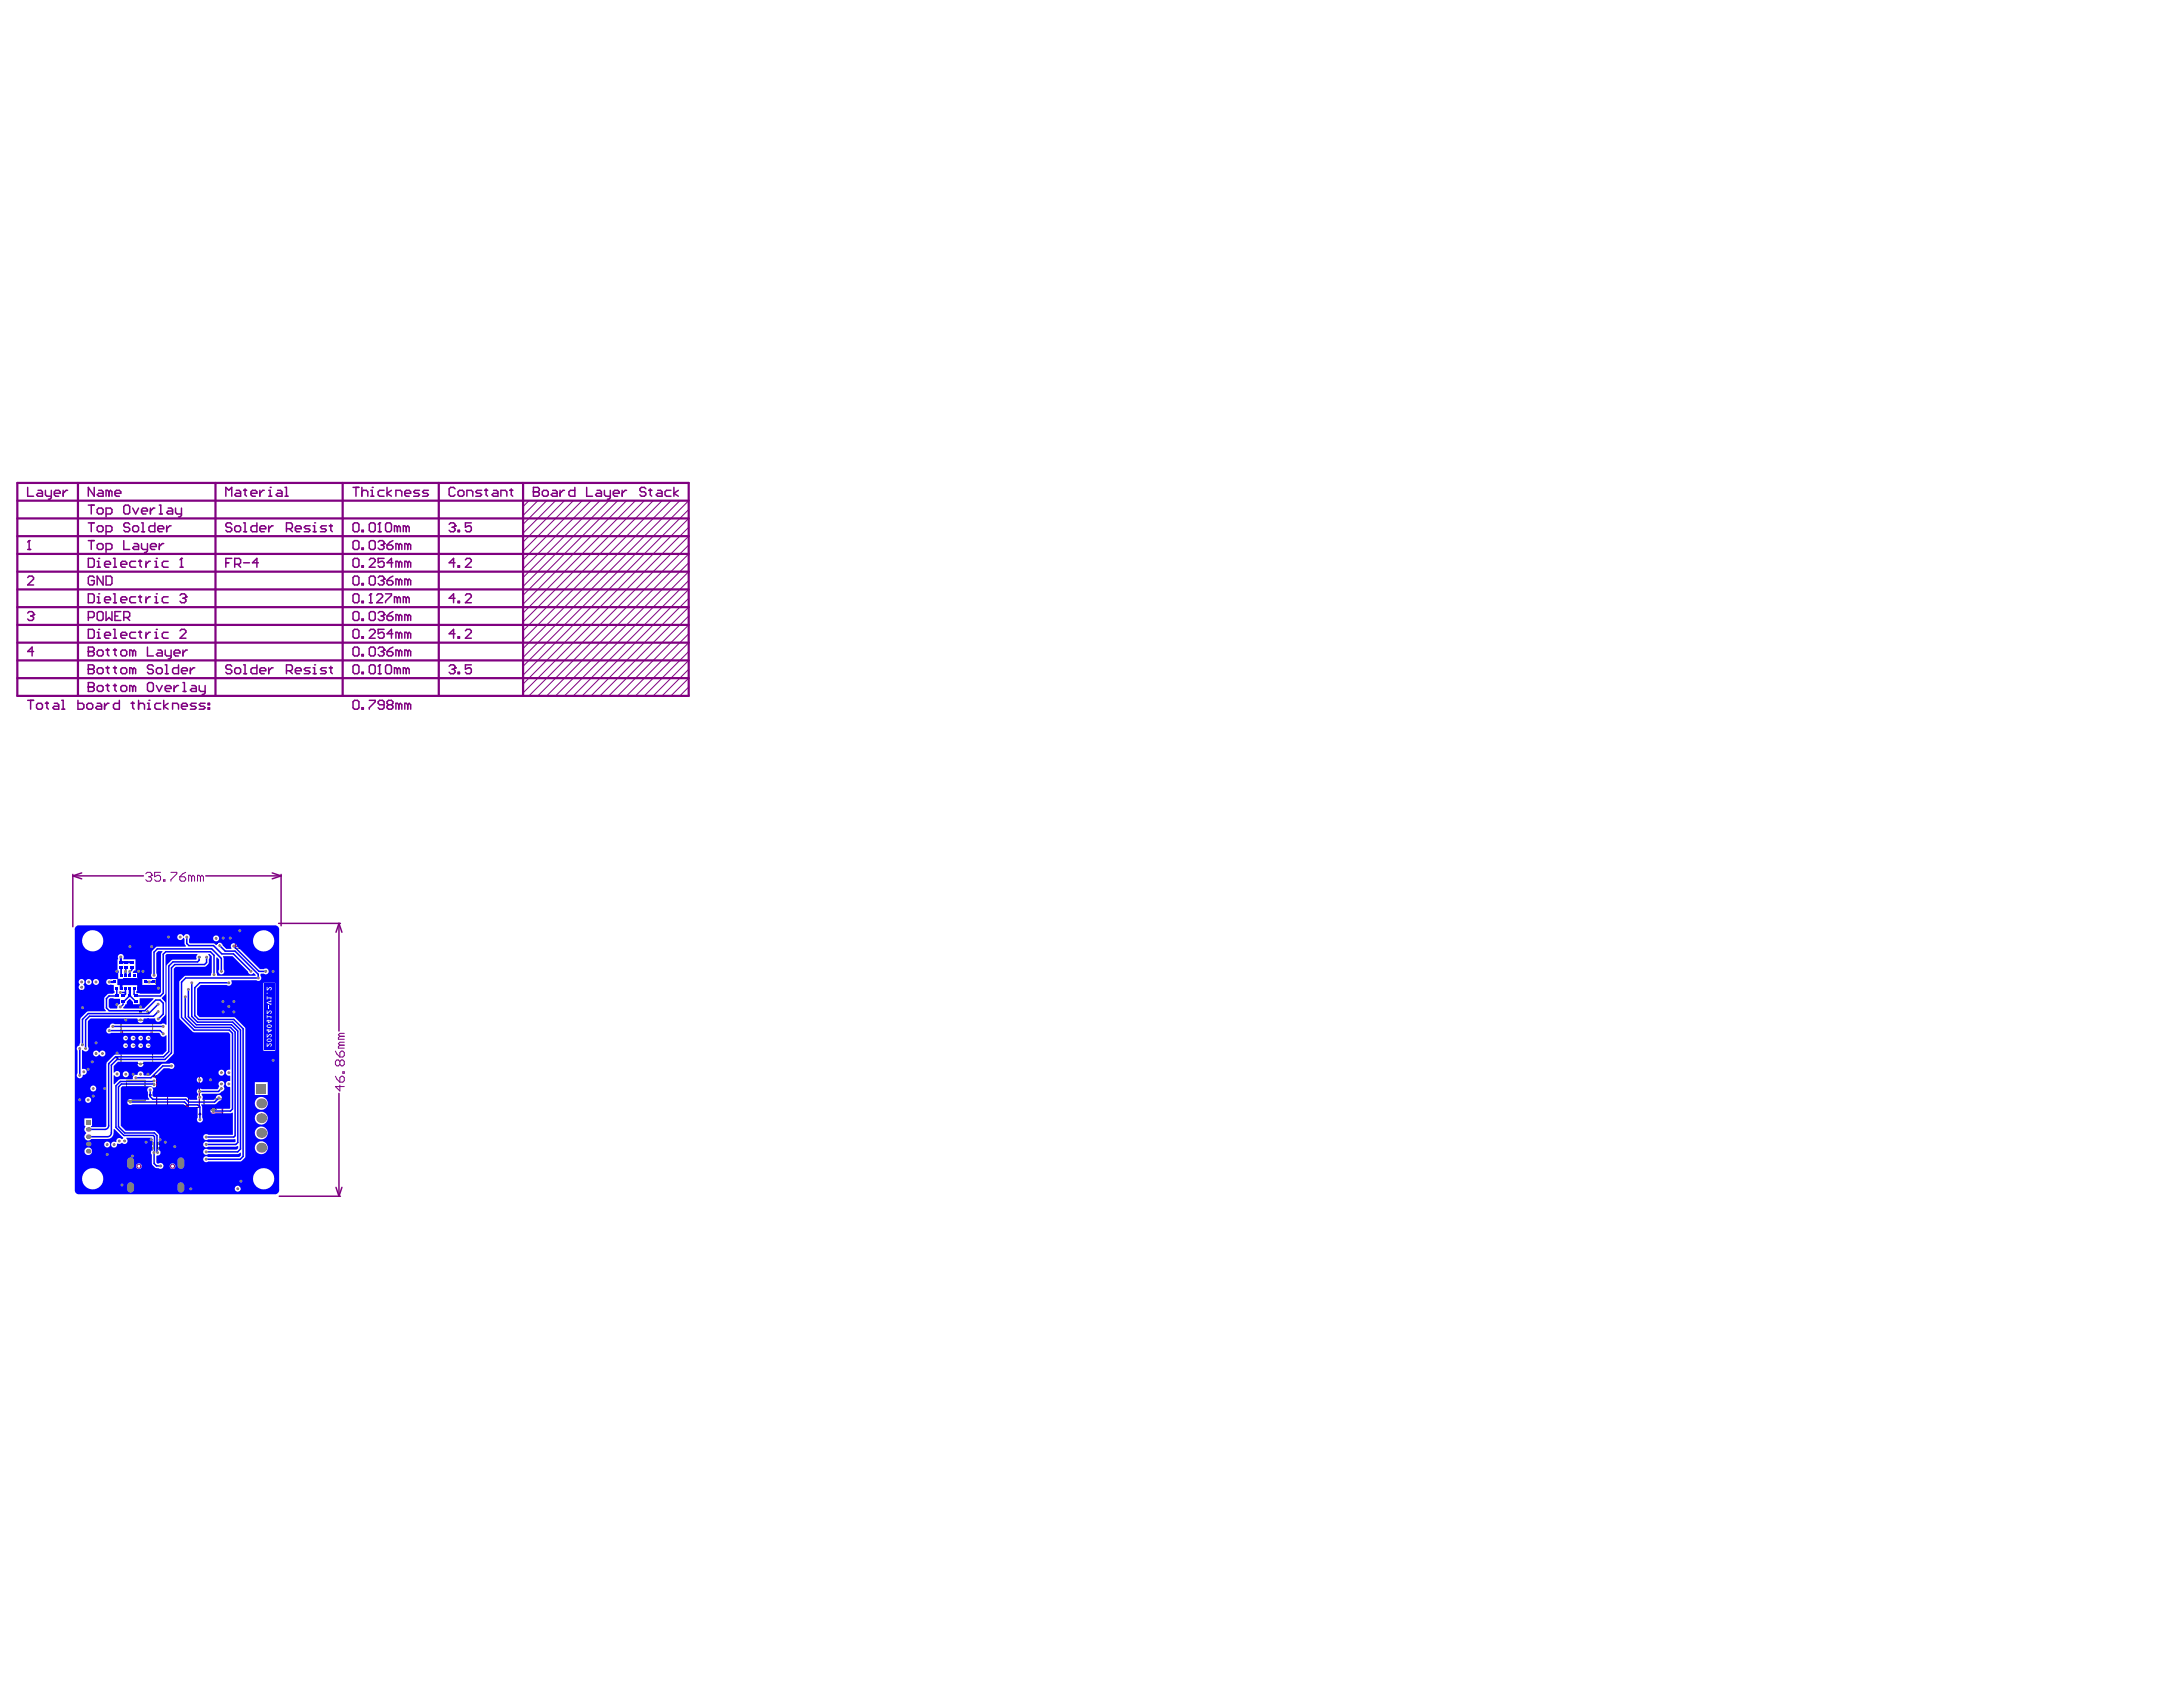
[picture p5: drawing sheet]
<svg xmlns="http://www.w3.org/2000/svg" width="279mm" height="216mm" viewBox="0 0 279 216" stroke-linecap="round" stroke-linejoin="round" font-family="sans-serif">
<path d="M20.1 137.6h5.4v4.1h-5.4z" fill="none" stroke="#000" stroke-width=".13"/>
<g fill="#008000">
<path d="M20.2 146.8h.3v.2h-.3z"/>
<path d="M20.2 146.3h.3v.2h-.3z"/>
<path d="M19.3 146.8h.4v.2h-.4z"/>
<path d="M19.3 146.3h.4v.2h-.4z"/>
<path d="M21.8 147.1h.2v.4h-.2z"/>
<path d="M22.3 147.1h.1v.4h-.1z"/>
<circle cx="20.1" cy="146.3" r=".05"/>
<circle cx="19.3" cy="146.3" r=".05"/>
<circle cx="22.5" cy="147.1" r=".05"/>
</g>
<g fill="none" stroke="#008000" stroke-width=".13">
<path d="M18.7 119.5h.7M19.1 119.1v.7M30.1 119.3h1.2v2.1h-1.2zM30.7 120v.7M10 126.7h1.2v2.1h-1.2zM10.2 127.8h.7M10.6 127.4v.8M12.1 134.1h.3M12.1 135.6h.3M12.3 133.9v.3M12.3 135.4v.3M12.5 139.3h.3"/>
<path d="M12.7 139.2v.3M13 135.6h.3M13.1 135.4v.3M14.8 136.8h.3M14.8 135.4h.3M15 136.7v.3M15 135.3v.3M15.5 130.6h4v5.5h-4zM15.9 136.8h.3M16.1 136.7v.3M16.2 138.3h2.4v2.6h-2.4zM16.9 136.8h.3"/>
<path d="M17 139.6h.8M17 136.7v.3M17.4 139.2v.8M17.8 129.5h.3M17.8 136.8h.3M18 129.4v.3M18 136.7v.3M18.8 129.5h.3M18.8 136.8h.3M18.9 129.4v.3M18.9 136.7v.3M19.2 140v.3"/>
<path d="M19.8 125.7h.3M19.9 120.8h.3M19.9 125.5v.3M20 120.7v.2M26.2 138.2h.2M26.3 138v.3M27.5 120.7h.3M27.7 120.6v.3M28.4 120.7h.3M28.6 120.5v.3M29.3 120.7h.3M29.5 120.5v.3"/>
<path d="M30.3 120.3h.8M11.1 141.5h.3M11.3 141.3v.3M13.6 147.1h.3M13.7 147v.3M14.5 147.1h.3M14.6 146.9v.3M14.6 151h.8M15 150.6v.8M16.4 146.8h.8M16.8 146.4v.8M19.1 140.1h.3"/>
<path d="M19.3 146.3h.4v.7h-.4zM20.1 146.3h.5v.7h-.5zM21.7 147h.8v.5h-.8zM25.4 142.6h.3M25.6 142.4v.3M26.1 140.6h2.4v2.7h-2.4zM26.9 142h.8M27.3 141.6v.7M30.7 151.8h.3M30.8 151.7v.3"/>
<circle cx="19.1" cy="119.5" r=".26"/>
<circle cx="12.3" cy="134.1" r=".09"/>
<circle cx="12.3" cy="135.6" r=".09"/>
<circle cx="12.7" cy="139.3" r=".09"/>
<circle cx="13.1" cy="135.6" r=".09"/>
<circle cx="15" cy="136.8" r=".09"/>
<circle cx="15" cy="135.4" r=".09"/>
<circle cx="16.1" cy="136.8" r=".09"/>
<circle cx="17" cy="136.8" r=".09"/>
<circle cx="17.4" cy="139.6" r=".26"/>
<circle cx="18" cy="129.5" r=".09"/>
<circle cx="18" cy="136.8" r=".09"/>
<circle cx="18.9" cy="129.5" r=".09"/>
<circle cx="18.9" cy="136.8" r=".09"/>
<circle cx="19.9" cy="125.7" r=".09"/>
<circle cx="20" cy="120.8" r=".09"/>
<circle cx="26.3" cy="138.2" r=".09"/>
<circle cx="27.7" cy="120.7" r=".09"/>
<circle cx="28.6" cy="120.7" r=".09"/>
<circle cx="29.5" cy="120.7" r=".09"/>
<circle cx="11.3" cy="141.5" r=".09"/>
<circle cx="13.7" cy="147.1" r=".09"/>
<circle cx="14.6" cy="147.1" r=".09"/>
<circle cx="15" cy="151" r=".26"/>
<circle cx="16.8" cy="146.8" r=".26"/>
<circle cx="19.2" cy="140.1" r=".09"/>
<circle cx="25.6" cy="142.6" r=".09"/>
<circle cx="27.3" cy="142" r=".26"/>
<circle cx="30.8" cy="151.8" r=".09"/>
</g>
<path d="M30.2 119.5h1v1.7h-1zM10 127h1.1v1.6h-1.1zM15.7 131.9h3.6v2.9h-3.6zM16.3 139.1h2.2v1h-2.2zM26.2 141.5h2.2v.9h-2.2z" fill="none" stroke="#800080" stroke-width=".13"/>
<circle cx="18.9" cy="130.5" r=".07" fill="none" stroke="#800080" stroke-width=".15"/>
<g fill="#008080">
<path d="M20.3 147h.1v.3h-.1z"/>
<path d="M20.2 147.1h.3v.1h-.3z"/>
<path d="M20.3 146h.1v.3h-.1z"/>
<path d="M19.5 147v.3z"/>
<path d="M19.3 147.1h.3v.1h-.3z"/>
<path d="M19.5 146v.3z"/>
<path d="M21.5 147.2h.3v.1h-.3z"/>
<path d="M21.6 147.1h.1v.3h-.1z"/>
<path d="M22.4 147.2h.3v.1h-.3z"/>
</g>
<path d="M21.4 137.8h2.7v3.7h-2.7z" fill="none" stroke="#000" stroke-width=".13"/>
<circle cx="19.8" cy="137.7" r=".07" fill="none" stroke="#000" stroke-width=".15"/>
<g fill="none" stroke="#800080" stroke-width=".13">
<path d="M67.7 64.1l-.8 .7M68.8 64.1l-1.9 1.9M70 64.1l-3.1 3M71.1 64.1l-4.2 4.1M72.2 64.1l-5.3 5.3M73.4 64.1l-6.5 6.4M74.5 64.1l-7.6 7.5M75.7 64.1l-8.8 8.7M76.8 64.1l-9.9 9.8M77.9 64.1l-11 10.9M79.1 64.1l-12.2 12.1M80.2 64.1l-13.3 13.2"/>
<path d="M81.3 64.1l-14.4 14.4M82.5 64.1l-15.6 15.5M83.6 64.1l-16.7 16.6M84.7 64.1l-17.8 17.8M85.9 64.1l-19 18.9M87 64.1l-20.1 20M88.1 65.2l-21.2 21.2M88.1 72l-17 17.1M88.1 68.6l-20.4 20.5M88.1 70.9l-18.1 18.2M88.1 77.7l-11.3 11.4M88.1 67.5l-21.2 21.2"/>
<path d="M88.1 66.3l-21.2 21.2M88.1 73.2l-15.9 15.9M88.1 78.8l-10.2 10.3M88.1 69.8l-19.3 19.3M88.1 80l-9 9.1M88.1 74.3l-14.7 14.8M88.1 64.1l-21.2 21.2M88.1 75.4l-13.6 13.7M88.1 76.6l-12.4 12.5M88.1 84.5l-4.5 4.6M88.1 86.8l-2.2 2.3M88.1 83.4l-5.6 5.7"/>
<path d="M88.1 81.1l-7.9 8M88.1 87.9l-1.1 1.2M88.1 82.2l-6.8 6.9M88.1 85.7l-3.4 3.4M18.7 111.8l.1-.2h.4l.2 .2v.2M19 112.2h.2M19.2 112.2l.2 .2v.2l-.2 .2h-.4l-.1-.2M19.4 112h.1M19.4 112l-.2 .2M20.5 111.6h-.7v.6l.4-.2h.2l.1 .2v.4l-.1 .2h-.4l-.2-.2M20.9 112.6h.2v.2h-.2zM21.9 111.6h.7v.2l-.7 .8v.2"/>
<path d="M23 112.2h.6l.2 .2v.2l-.2 .2h-.4l-.2-.2zM23.8 111.6l-.4 .2-.4 .4M24.5 112.2l-.2-.2h-.2v.8M24.5 112.2v.6M24.5 112.2l.2-.2 .2 .2v.6M25.7 112.2l-.2-.2h-.2v.8M25.7 112.2v.6M25.7 112.2l.1-.2 .2 .2v.6M42.9 137.7l.2 .4 .4 .4M42.9 134.5l.2 .4 .4 .4M43.5 135.8l-.2-.1h-.2l-.2 .1v.4l.2 .2h.2l.2-.2M43.5 137.9l.2-.2h.2l.2 .2v.4l-.2 .2h-.4z"/>
<path d="M43.5 135.8l.2-.1h.2l.2 .1v.4l-.2 .2h-.2l-.2-.2M43.5 138.9v.7l-.6-.5h1.2M43.5 134.7l.2-.2h.2l.2 .2v.4l-.2 .2h-.4zM43.5 135.8v.4M43.5 133.8l-.2 .1v.2h.8M43.5 132.6l-.2 .2v.2h.8M43.5 133.8h.6M43.5 132.6h.6M43.9 137.2h.2v.2h-.2zM44.1 133.4h-.6l-.2 .2 .2 .2M44.1 132.2h-.6l-.2 .2 .2 .2"/>
<circle cx="17.8" cy="149.3" r=".26"/>
<circle cx="22.1" cy="149.3" r=".26"/>
</g>
<g fill="none" stroke="#800080" stroke-width=".28">
<path d="M2.2 68.6h85.9M2.2 77.7h85.9M2.2 73.2h85.9M2.2 75.4h85.9M2.2 70.9h85.9M2.2 61.8h85.9v27.3h-85.9zM2.2 80h85.9M2.2 66.3h85.9M2.2 64.1h85.9M10 61.8v27.3M27.6 61.8v27.3M43.9 61.8v27.3"/>
<path d="M56.2 61.8v27.3M66.9 61.8v27.3M2.2 84.5h85.9M2.2 82.2h85.9M2.2 86.8h85.9"/>
</g>
<g fill="none" stroke="#800080" stroke-width=".19">
<path d="M3.5 62.4v1.1h.8M3.5 70.3h.4M3.5 73.9l.2-.2h.4l.2 .2v.2l-.8 .8h.8M3.5 78.5l.2-.2h.4l.2 .2v.2M3.7 69.2h.1M3.7 69.2v1.1M3.7 69.2l-.2 .2M3.9 78.8h.2M4.1 78.8l.2 .2v.2l-.2 .2h-.4l-.2-.2M4.3 78.7h.1M4.3 78.7l-.2 .1M4.9 62.8h.3l.2 .1v.6h-.5l-.2-.2 .2-.2h.5"/>
<path d="M5.8 62.8v.5l.2 .2h.6M6.6 62.8v.9l-.2 .2h-.2M6.9 63.1h.8v-.2l-.2-.1h-.4l-.2 .1v.4l.2 .2h.4M8.1 62.8v.7M8.7 62.8h-.2l-.4 .3M11.3 71.5h.6l.2 .1v.8l-.2 .2h-.6zM11.3 76h.6l.2 .2v.7l-.2 .2h-.6zM11.3 79h.6l.2-.2v-.3l-.2-.2h-.6v1.1M11.3 66.9h.8M11.3 69.2h.8M11.3 64.6h.8M11.7 64.6v1.2"/>
<path d="M11.7 66.9v1.2M11.7 69.2v1.1M12.1 62.4v1.1l-.8-1.1v1.1M12.1 73.9l-.2-.2h-.4l-.2 .2v.8l.2 .2h.4l.2-.2v-.4h-.4M12.4 71.8h.2v.8M12.4 76.4h.2v.7M12.4 67.5l.2-.2h.4l.2 .2v.4l-.2 .2h-.4l-.2-.2zM12.4 65.2l.2-.2h.4l.2 .2v.4l-.2 .2h-.4l-.2-.2zM12.4 69.8l.2-.2h.4l.2 .2v.3l-.2 .2h-.4l-.2-.2zM12.4 78.5l.2-.2h.4l.2 .2v.7l-.2 .2h-.4l-.2-.2zM12.4 72.6h.4M12.4 77.1h.4"/>
<path d="M12.6 76h.1M12.6 71.5h.1M12.6 62.8h.4l.2 .1v.6h-.6l-.2-.2 .2-.2h.6M13.2 73.7v1.2l-.8-1.2v1.2M13.4 72.2h.7v-.2l-.1-.2h-.4l-.2 .2v.4l.2 .2h.4M13.4 76.8h.7v-.2l-.1-.2h-.4l-.2 .2v.3l.2 .2h.4M13.6 68.1h.5l.2-.2v-.4l-.2-.2h-.5v1.1M13.6 65.8h.5l.2-.2v-.4l-.2-.2h-.5v1.2M13.6 70.3h.5l.2-.2v-.3l-.2-.2h-.5v1.1M13.6 73.7h.5l.2 .2v.8l-.2 .2h-.5zM13.6 78.3v1.1l.4-.4 .3 .4v-1.1M14 62.9l-.2-.1h-.2v.7"/>
<path d="M14 62.9l.1-.1 .2 .1v.6M14 62.9v.6M14.5 71.5h.2v1.1M14.5 76h.2v1.1M14.5 72.6h.4M14.5 77.1h.4M14.7 63.1h.8v-.2l-.2-.1h-.4l-.2 .1v.4l.2 .2h.4M14.7 78.8h.4M15.5 78.3h-.8v1.1h.8M15.5 72.2h.7v-.2l-.2-.2h-.3l-.2 .2v.4l.2 .2h.3M15.5 76.8h.7v-.2l-.2-.2h-.3l-.2 .2v.3l.2 .2h.3M15.8 64.8l.2-.2h.4l.2 .2v.8l-.2 .2h-.4l-.2-.2z"/>
<path d="M15.8 79h.6l.2-.2v-.3l-.2-.2h-.6v1.1M15.8 69.2v1.1h.8M16.2 79l.4 .4M16.6 67.1l-.2-.2h-.4l-.2 .2v.2l.2 .2h.4l.2 .2v.2l-.2 .2h-.4l-.2-.2M17 67.5l.2-.2h.3l.2 .2v.4l-.2 .2h-.3l-.2-.2zM17 65l.4 .8 .3-.8M17.2 69.6h.3l.2 .2v.5h-.5l-.2-.2 .2-.2h.5M17.4 71.8h-.6l-.2 .2v.4l.2 .2h.6M17.4 76.4h-.6l-.2 .2v.3l.2 .2h.6M17.7 71.8h.4M17.7 76.4h.4M17.9 71.6v.8l.2 .2"/>
<path d="M17.9 76.2v.7l.2 .2M18.1 66.9h.2v1.2M18.1 68.1h.4M18.1 69.6v.5l.2 .2h.6M18.1 65.4h.8v-.2l-.2-.2h-.4l-.2 .2v.4l.2 .2h.4M18.7 71.8v.8M18.7 76.4v.7M18.9 69.6v.9l-.2 .2h-.2M19.3 69.9h.7v-.1l-.2-.2h-.4l-.1 .2v.3l.1 .2h.4M19.3 71.8h-.2l-.4 .4M19.3 65v.8M19.3 76.4h-.2l-.4 .4"/>
<path d="M19.8 66.9v1.2h-.5l-.2-.2v-.4l.2-.2h.5M19.8 71.8h.2v.8M19.8 76.4h.2v.7M19.8 72.6h.4M19.8 77.1h.4M19.8 65h-.2l-.3 .4M20 76h.1M20 71.5h.1M20.2 67.7h.8v-.2l-.2-.2h-.4l-.2 .2v.4l.2 .2h.4M20.4 69.6v.7M20.4 64.6h.2v1.2M20.4 65.8h.4"/>
<path d="M21 69.6h-.2l-.4 .3M21.3 67.3v.8M21.5 76.4h-.5l-.2 .2v.3l.2 .2h.5M21.5 65h.4l.2 .2v.6h-.6l-.2-.2 .2-.2h.6M21.5 71.8h-.5l-.2 .2v.4l.2 .2h.5M21.9 67.3h-.2l-.4 .4M22.5 65v.6l.2 .2h.5M23 76.2l.2-.2h.4l.2 .2v.2M23 72.6h.4M23.2 71.5h.1M23.2 65v1l-.2 .2h-.2M23.2 71.5v1.1"/>
<path d="M23.2 71.5l-.2 .1M23.4 76.6h.2M23.6 76.6l.2 .2v.1l-.2 .2h-.4l-.2-.2M23.8 76.4h.1M23.8 76.4l-.2 .2M28.9 72h.4M28.9 63.5v-1.1l.4 .4 .4-.4v1.1M29.7 67.1l-.2-.2h-.4l-.2 .2v.2l.2 .2h.4l.2 .2v.2l-.2 .2h-.4l-.2-.2M29.7 71.5h-.8v1.1M30 72.2h.6l.2-.2v-.4l-.2-.1h-.6v1.1M30 67.5l.2-.2h.4l.2 .2v.4l-.2 .2h-.4l-.2-.2zM30.2 62.8h.4l.2 .1v.6h-.6l-.2-.2 .2-.2h.6"/>
<path d="M30.4 72.2l.4 .4M31.2 62.8h.4M31.2 66.9h.2v1.2M31.2 68.1h.4M31.2 72h.7M31.4 62.6v.7l.2 .2M32.1 63.1h.8v-.2l-.2-.1h-.4l-.2 .1v.4l.2 .2h.4M32.9 66.9v1.2h-.6l-.2-.2v-.4l.2-.2h.6M33.1 72h-.8l.6-.5v1.1M33.3 67.7h.7v-.2l-.2-.2h-.4l-.1 .2v.4l.1 .2h.4M33.3 62.8v.7M33.8 62.8h-.2l-.3 .3"/>
<path d="M34.4 62.8h.2v.7M34.4 63.5h.4M34.4 67.3v.8M34.6 62.4h.1M35 67.3h-.2l-.4 .4M35.5 62.8h.4l.2 .1v.6h-.6l-.2-.2 .2-.2h.6M36.5 62.4h.2v1.1M36.5 63.5h.4M36.7 67.7h.5l.2-.2v-.4l-.2-.2h-.5v1.2M37 67.7l.4 .4M37.8 67.7h.8v-.2l-.2-.2h-.4l-.2 .2v.4l.2 .2h.4M39.7 67.3h-.6l-.2 .2 .2 .2h.4l.2 .2-.2 .2h-.6"/>
<path d="M40.1 68.1h.3M40.1 67.3h.2v.8M40.3 66.9h.1M41.8 67.3h-.6l-.2 .2 .2 .2h.4l.2 .2-.2 .2h-.6M42.2 67.3h.3M42.3 67.1v.8l.2 .2M45.2 62.4h.7M45.2 67.1l.2-.2h.3l.2 .2v.8l-.2 .2h-.3l-.2-.2zM45.2 71.6l.2-.1h.3l.2 .1v.8l-.2 .2h-.3l-.2-.2zM45.2 69.4l.2-.2h.3l.2 .2v.7l-.2 .2h-.3l-.2-.2zM45.2 73.9l.2-.2h.3l.2 .2v.8l-.2 .2h-.3l-.2-.2zM45.2 76.2l.2-.2h.3l.2 .2v.7l-.2 .2h-.3l-.2-.2z"/>
<path d="M45.2 78.5l.2-.2h.3l.2 .2v.7l-.2 .2h-.3l-.2-.2zM45.6 62.4v1.1M46.3 62.4v1.1M46.3 67.9h.2v.2h-.2zM46.3 70.1h.2v.2h-.2zM46.3 72.4h.2v.2h-.2zM46.3 74.7h.2v.2h-.2zM46.3 76.9h.2v.2h-.2zM46.3 79.2h.2v.2h-.2zM46.3 62.9l.2-.1h.4l.2 .1v.6M47.3 71.6l.2-.1h.3l.2 .1v.2l-.7 .8h.7M47.3 77.1h.3"/>
<path d="M47.5 76h.1M47.5 62.8h.1v.7M47.5 63.5h.3M47.5 66.9h.3l.2 .2v.8l-.2 .2h-.3l-.2-.2v-.8zM47.5 69.2h.3l.2 .2v.7l-.2 .2h-.3l-.2-.2v-.7zM47.5 73.7h.3l.2 .2v.8l-.2 .2h-.3l-.2-.2v-.8zM47.5 78.3h.3l.2 .2v.7l-.2 .2h-.3l-.2-.2v-.7zM47.5 76l-.2 .2M47.5 76v1.1M47.6 62.4h.1M48.2 76.2l.2-.2h.4l.2 .2v.2l-.8 .7h.8M48.4 68.1h.4"/>
<path d="M48.4 69.4l.2-.2h.4l.2 .2v.2M48.4 73.9l.2-.2h.4l.2 .2v.2M48.4 78.5l.2-.2h.4l.2 .2v.2M48.6 66.9h.1M48.6 66.9v1.2M48.6 66.9l-.2 .2M48.8 69.8h.2M48.8 78.8h.2M48.8 74.3h.2M49 69.8l.2 .1v.2l-.2 .2h-.4l-.2-.2M49 74.3l.2 .2v.2l-.2 .2h-.4l-.2-.2M49 78.8l.2 .2v.2l-.2 .2h-.4l-.2-.2"/>
<path d="M49.2 69.6h.1M49.2 74.1h.1M49.2 78.7h.1M49.2 62.8h-.6l-.2 .1v.4l.2 .2h.6M49.2 71.5h-.8v.5l.4-.2h.2l.2 .2v.4l-.2 .2h-.4l-.2-.2M49.2 78.7l-.2 .1M49.2 69.6l-.2 .2M49.2 74.1l-.2 .2M49.3 67.1l.2-.2h.4l.2 .2v.8l-.2 .2h-.4l-.2-.2zM49.3 76h.8v.2l-.8 .7v.2M49.5 62.4v1.1M49.5 69.8h.6l.2 .1v.2l-.2 .2h-.4l-.2-.2z"/>
<path d="M49.5 74.3h.6l.2 .2v.2l-.2 .2h-.4l-.2-.2zM49.5 78.8h.6l.2 .2v.2l-.2 .2h-.4l-.2-.2zM50.1 62.8l-.6 .3 .6 .4M50.3 72h-.8l.6-.5v1.1M50.3 69.2l-.4 .2-.4 .4M50.3 73.7l-.4 .2-.4 .4M50.3 78.3l-.4 .2-.4 .3M50.7 63.5v-.7h.5l.2 .1v.6M50.9 67.5l-.2-.2h-.2v.8M50.9 76.6l-.2-.2h-.2v.7M50.9 67.5l.1-.2 .2 .2v.6M50.9 76.6l.1-.2 .2 .2v.5"/>
<path d="M50.9 67.5v.6M50.9 76.6v.5M51 69.8l-.1-.2h-.2v.7M51 72l-.1-.2h-.2v.8M51 74.3l-.1-.2h-.2v.8M51 78.8l-.1-.1h-.2v.7M51 69.8l.2-.2 .2 .2v.5M51 72l.2-.2 .2 .2v.6M51 74.3l.2-.2 .2 .2v.6M51 78.8l.2-.1 .2 .1v.6M51 69.8v.5M51 72v.6"/>
<path d="M51 74.3v.6M51 78.8v.6M51.8 63.1h.8v-.2l-.2-.1h-.4l-.2 .1v.4l.2 .2h.4M52 67.5l-.2-.2h-.2v.8M52 76.6l-.2-.2h-.2v.7M52 67.5v.6M52 76.6v.5M52 67.5l.2-.2 .2 .2v.6M52 76.6l.2-.2 .2 .2v.5M52.2 69.8l-.2-.2h-.2v.7M52.2 72l-.2-.2h-.2v.8M52.2 74.3l-.2-.2h-.2v.8"/>
<path d="M52.2 78.8l-.2-.1h-.2v.7M52.2 69.8l.2-.2 .2 .2v.5M52.2 72l.2-.2 .2 .2v.6M52.2 74.3l.2-.2 .2 .2v.6M52.2 78.8l.2-.1 .2 .1v.6M52.2 69.8v.5M52.2 72v.6M52.2 74.3v.6M52.2 78.8v.6M53.7 62.8h-.6l-.2 .1 .2 .2h.4l.2 .2-.2 .2h-.6M54.8 62.8h-.5l-.2 .1 .2 .2h.3l.2 .2-.2 .2h-.5M57.5 67.1l.2-.2h.4l.1 .2v.2"/>
<path d="M57.9 67.5h.2M58.1 67.5l.1 .2v.2l-.1 .2h-.4l-.2-.2M58.2 67.3h.1M58.2 62.6l-.1-.2h-.4l-.2 .2v.7l.2 .2h.4l.1-.2M58.2 72h-.7l.6-.5v1.1M58.2 76.6h-.7l.6-.6v1.1M58.2 67.3l-.1 .2M58.6 67.9h.2v.2h-.2zM58.6 72.4h.2v.2h-.2zM58.6 76.9h.2v.2h-.2zM58.8 62.8h.4l.2 .1v.4l-.2 .2h-.4l-.2-.2v-.4zM59.6 71.6l.2-.1h.3l.2 .1v.2l-.7 .8h.7"/>
<path d="M59.6 76.2l.2-.2h.3l.2 .2v.2l-.7 .7h.7M59.8 63.5v-.7h.5l.2 .1v.6M60.3 66.9h-.7v.6l.3-.2h.2l.2 .2v.4l-.2 .2h-.3l-.2-.2M61.6 62.8h-.5l-.2 .1 .2 .2h.4l.1 .2-.1 .2h-.6M62 62.8h.4M62.2 62.6v.7l.2 .2M63.2 62.8h.3l.2 .1v.6h-.5l-.2-.2 .2-.2h.5M64.1 63.5v-.7h.6l.2 .1v.6M65.2 62.8h.4M65.4 62.6v.7l.2 .2M68.3 62.9h.1M68.3 62.4h.5l.2 .2v.2l-.2 .1 .2 .2v.2l-.2 .2h-.5z"/>
<path d="M68.3 62.9h.5M69.6 62.8h.4l.2 .1v.4l-.2 .2h-.4l-.2-.2v-.4zM70.7 62.8h.4l.2 .1v.6h-.6l-.2-.2 .2-.2h.6M71.7 62.8v.7M72.2 62.8h-.1l-.4 .3M73.6 62.4v1.1h-.6l-.2-.2v-.4l.2-.1h.6M75.1 62.4v1.1h.7M76.4 62.8h.4l.2 .1v.6h-.6l-.2-.2 .2-.2h.6M77.4 62.8v.5l.1 .2h.6M78.1 62.8v.9l-.2 .2h-.2M78.5 63.1h.8v-.2l-.2-.1h-.4l-.2 .1v.4l.2 .2h.4M79.6 62.8v.7"/>
<path d="M80.2 62.8h-.2l-.4 .3M82.7 62.6l-.2-.2h-.4l-.2 .2v.2l.2 .1h.4l.2 .2v.2l-.2 .2h-.4l-.2-.2M83 62.8h.4M83.2 62.6v.7l.2 .2M84.2 62.8h.4l.1 .1v.6h-.5l-.2-.2 .2-.2h.5M85.9 62.8h-.6l-.2 .1v.4l.2 .2h.6M86.3 62.4v1.1M86.8 62.8l-.5 .3 .5 .4M3.5 89.6h.8M3.9 89.6v1.2M4.3 83.4h-.8l.6-.6v1.1M4.9 90h.3l.2 .2v.4l-.2 .2h-.3l-.2-.2v-.4z"/>
<path d="M5.8 90h.4M6 89.8v.8l.2 .2M6.9 90h.4l.2 .2v.6h-.6l-.1-.2 .1-.2h.6M7.9 89.6h.2v1.2M7.9 90.8h.4M10 89.6v1.2h.5l.2-.2v-.4l-.2-.2h-.5M11.3 90h.4l.2 .2v.4l-.2 .2h-.4l-.2-.2v-.4zM11.3 87.9h.1M11.3 85.7h.1M11.3 83.4h.1M11.3 87.4h.6l.2 .1v.2l-.2 .2 .2 .2v.2l-.2 .2h-.6zM11.3 80.5h.6l.2 .2v.8l-.2 .2h-.6z"/>
<path d="M11.3 82.8h.6l.2 .2v.2l-.2 .2 .2 .2v.2l-.2 .1h-.6zM11.3 85.1h.6l.2 .2v.2l-.2 .2 .2 .1v.2l-.2 .2h-.6zM11.3 87.9h.6M11.3 85.7h.6M11.3 83.4h.6M12.4 90h.4l.2 .2v.6h-.6l-.2-.2 .2-.2h.6M12.4 81.7h.4M12.4 80.9h.2v.8M12.4 83.4l.2-.2h.4l.2 .2v.4l-.2 .1h-.4l-.2-.1zM12.4 85.7l.2-.2h.4l.2 .2v.3l-.2 .2h-.4l-.2-.2zM12.4 87.9l.2-.2h.4l.2 .2v.4l-.2 .2h-.4l-.2-.2zM12.6 80.5h.1"/>
<path d="M13.4 90v.8M13.4 81.3h.7v-.2l-.1-.2h-.4l-.2 .2v.4l.2 .2h.4M13.6 87.7h.4M13.6 85.5h.4M13.6 83.2h.4M13.8 83v.8l.2 .1M13.8 85.3v.7l.2 .2M13.8 87.5v.8l.2 .2M14 90h-.2l-.4 .4M14.5 81.7h.4M14.5 80.5h.2v1.2M14.5 87.7h.4"/>
<path d="M14.5 85.5h.4M14.5 83.2h.4M14.7 87.5v.8l.2 .2M14.7 83v.8l.2 .1M14.7 85.3v.7l.2 .2M15.3 89.6v1.2h-.6l-.2-.2v-.4l.2-.2h.6M15.5 81.3h.7v-.2l-.2-.2h-.3l-.2 .2v.4l.2 .2h.3M15.7 87.7h.3l.2 .2v.4l-.2 .2h-.3l-.2-.2v-.4zM15.7 83.2h.3l.2 .2v.4l-.2 .1h-.3l-.2-.1v-.4zM15.7 85.5h.3l.2 .2v.3l-.2 .2h-.3l-.2-.2v-.3zM16.8 90h.4M17 89.8v.8l.2 .2"/>
<path d="M17 83.4v.5M17 85.7v.5M17 87.9v.6M17 83.4l.2-.2 .2 .2v.5M17 83.4l-.2-.2h-.2v.7M17 85.7l-.2-.2h-.2v.7M17 87.9l-.2-.2h-.2v.8M17 87.9l.2-.2 .2 .2v.6M17 85.7l.2-.2 .2 .2v.5M17.4 80.9h-.6l-.2 .2v.4l.2 .2h.6M17.7 90.2l.2-.2h.4l.2 .2v.6M17.7 89.6v1.2"/>
<path d="M17.7 80.9h.4M17.9 80.7v.8l.2 .2M18.7 80.9v.8M18.9 90.8h.4M18.9 90h.2v.8M18.9 87.5l.2-.1h.3l.2 .1v.8l-.2 .2h-.3l-.2-.2zM18.9 82.8v1.1h.7M19.1 89.6h.1M19.3 80.9h-.2l-.4 .4M19.6 85.3l-.2-.2h-.3l-.2 .2v.2l.2 .2h.3l.2 .1v.2l-.2 .2h-.3l-.2-.2M19.8 81.7h.4M19.8 80.9h.2v.8"/>
<path d="M20 80.5h.1M20 85.7l.2-.2h.4l.2 .2v.3l-.2 .2h-.4l-.2-.2zM20 87.7l.4 .8 .4-.8M20.2 83.2h.4l.2 .2v.5h-.6l-.2-.1 .2-.2h.6M20.6 90h-.6l-.2 .2v.4l.2 .2h.6M21 89.6v1.2M21.1 88.1h.8v-.2l-.2-.2h-.4l-.2 .2v.4l.2 .2h.4M21.1 85.1h.2v1.1M21.1 83.2v.6l.2 .1h.6M21.1 86.2h.4M21.5 90l-.5 .4 .5 .4M21.5 80.9h-.5l-.2 .2v.4l.2 .2h.5"/>
<path d="M21.9 83.2v.9l-.2 .2h-.2M22.1 90.8v-.8h.6l.1 .2v.6M22.3 83.6h.7v-.2l-.2-.2h-.3l-.2 .2v.4l.2 .1h.3M22.3 87.7v.8M22.8 85.1v1.1h-.5l-.2-.2v-.3l.2-.2h.5M22.8 87.7h-.1l-.4 .4M23 80.7l.2-.2h.4l.2 .2v.2l-.8 .8h.8M23.2 90.4h.8v-.2l-.2-.2h-.4l-.2 .2v.4l.2 .2h.4M23.2 85.8h.8v-.1l-.2-.2h-.4l-.2 .2v.3l.2 .2h.4M23.4 88.5h.4M23.4 87.4h.2v1.1M23.4 83.2v.7"/>
<path d="M24 83.2h-.2l-.4 .4M24.4 85.5v.7M24.6 87.7h.3l.2 .2v.6h-.5l-.2-.2 .2-.2h.5M24.9 85.5h-.2l-.3 .3M25.1 90h-.5l-.2 .2 .2 .2h.3l.2 .2-.2 .2h-.5M25.5 87.7v.6l.2 .2h.6M26.3 90h-.6l-.2 .2 .2 .2h.4l.2 .2-.2 .2h-.6M26.3 87.7v1l-.2 .2h-.2M26.6 90.6h.2v.2h-.2zM26.6 90h.2v.2h-.2zM29.7 85.3l-.2-.2h-.4l-.2 .2v.2l.2 .2h.4l.2 .1v.2l-.2 .2h-.4l-.2-.2M30 85.7l.2-.2h.4l.2 .2v.3l-.2 .2h-.4l-.2-.2z"/>
<path d="M31.2 85.1h.2v1.1M31.2 86.2h.4M32.9 85.1v1.1h-.6l-.2-.2v-.3l.2-.2h.6M33.3 85.8h.7v-.1l-.2-.2h-.4l-.1 .2v.3l.1 .2h.4M34.4 85.5v.7M35 85.5h-.2l-.4 .3M36.7 85.8h.5l.2-.1v-.4l-.2-.2h-.5v1.1M37 85.8l.4 .4M37.8 85.8h.8v-.1l-.2-.2h-.4l-.2 .2v.3l.2 .2h.4M39.7 85.5h-.6l-.2 .2 .2 .1h.4l.2 .2-.2 .2h-.6M40.1 86.2h.3M40.1 85.5h.2v.7"/>
<path d="M40.3 85.1h.1M41.8 85.5h-.6l-.2 .2 .2 .1h.4l.2 .2-.2 .2h-.6M42.2 85.5h.3M42.3 85.3v.7l.2 .2M45.2 89.8l.2-.2h.3l.2 .2v.8l-.2 .2h-.3l-.2-.2zM45.2 80.7l.2-.2h.3l.2 .2v.8l-.2 .2h-.3l-.2-.2zM45.2 83l.2-.2h.3l.2 .2v.8l-.2 .1h-.3l-.2-.1zM45.2 85.3l.2-.2h.3l.2 .2v.7l-.2 .2h-.3l-.2-.2zM46.3 90.6h.2v.2h-.2zM46.3 81.5h.2v.2h-.2zM46.3 83.8h.2v.1h-.2zM46.3 86h.2v.2h-.2z"/>
<path d="M47.3 89.6h.7v.2l-.7 .8v.2M47.3 80.7l.2-.2h.3l.2 .2v.2l-.7 .8h.7M47.5 82.8h.3l.2 .2v.8l-.2 .1h-.3l-.2-.1v-.8zM47.5 85.1h.3l.2 .2v.7l-.2 .2h-.3l-.2-.2v-.7zM48.4 83l.2-.2h.4l.2 .2v.2M48.4 86.2h.4M48.6 85.1h.1M48.6 85.1v1.1M48.6 85.1l-.2 .2M48.8 83.4h.2M49 83.4l.2 .2v.2l-.2 .1h-.4l-.2-.1M49.2 83.2h.1"/>
<path d="M49.2 90.2h-.6l-.2-.2v-.2l.2-.2h.4l.2 .2v.8l-.2 .2h-.4l-.2-.2M49.2 80.5h-.8v.6l.4-.2h.2l.2 .2v.4l-.2 .2h-.4l-.2-.2M49.2 83.2l-.2 .2M49.3 85.3l.2-.2h.4l.2 .2v.7l-.2 .2h-.4l-.2-.2zM49.5 83.4h.6l.2 .2v.2l-.2 .1h-.4l-.2-.1zM49.7 90.2l-.2-.2v-.2l.2-.2h.4l.2 .2v.2l-.2 .2M49.7 90.2l-.2 .2v.2l.2 .2h.4l.2-.2v-.2l-.2-.2M49.7 90.2h.4M50.3 81.1h-.8l.6-.6v1.2M50.3 82.8l-.4 .2-.4 .4M50.9 85.7l-.2-.2h-.2v.7M50.9 85.7l.1-.2 .2 .2v.5"/>
<path d="M50.9 85.7v.5M51 90.2l-.1-.2h-.2v.8M51 81.1l-.1-.2h-.2v.8M51 83.4l-.1-.2h-.2v.7M51 81.1l.2-.2 .2 .2v.6M51 83.4l.2-.2 .2 .2v.5M51 90.2l.2-.2 .2 .2v.6M51 81.1v.6M51 83.4v.5M51 90.2v.6M52 85.7l-.2-.2h-.2v.7M52 85.7l.2-.2 .2 .2v.5"/>
<path d="M52 85.7v.5M52.2 90.2l-.2-.2h-.2v.8M52.2 81.1l-.2-.2h-.2v.8M52.2 83.4l-.2-.2h-.2v.7M52.2 81.1l.2-.2 .2 .2v.6M52.2 83.4l.2-.2 .2 .2v.5M52.2 90.2l.2-.2 .2 .2v.6M52.2 81.1v.6M52.2 83.4v.5M52.2 90.2v.6M57.5 85.3l.2-.2h.4l.1 .2v.2M57.9 85.7h.2"/>
<path d="M58.1 85.7l.1 .1v.2l-.1 .2h-.4l-.2-.2M58.2 85.5h.1M58.2 85.5l-.1 .2M58.2 81.1h-.7l.6-.6v1.2M58.6 81.5h.2v.2h-.2zM58.6 86h.2v.2h-.2zM59.6 80.7l.2-.2h.3l.2 .2v.2l-.7 .8h.7M60.3 85.1h-.7v.6l.3-.2h.2l.2 .2v.3l-.2 .2h-.3l-.2-.2M9.3 112.1l1.2 .4M9.3 112.1h9.1M9.3 111.9v6.7M10.5 111.7l-1.2 .4"/>
<path d="M26.3 112.1h9.7M34.8 111.7l1.2 .4M35.7 118.2h7.9M36 112.1l-1.2 .4M36 111.9v6.6M43.4 118.2l.4 1.1M43.4 118.2l-.4 1.1M43.4 118.2v13.7M43.4 139.9v13.2M35.7 153.1h7.9M43 152l.4 1.1M43.8 152l-.4 1.1"/>
</g>
<g fill="#00f">
<path d="M27.7 122.5h.1l.2 .3v1.3a.38 .38 0 0 0 .1 .5 .38 .38 0 0 0 .5 0 .38 .38 0 0 0 0-.5v-1.7h1.2l1.9 1.9a.4 .4 0 0 0 .3 .4 .4 .4 0 0 0 .5-.2l.2 .3v.1h-4.9l-.1-.4z"/>
<path d="M16.6 127.8l.4 .4v.3h.9v-.7h1.7h.1l-1.3 1.3h-2.6v-.2l.2-.3 .2-.1v-.3z"/>
<path d="M13.9 127.9l.2-.1h1.3l-.1 .7a.55 .55 0 0 0-.3 .6h-.9l-.2-.2z"/>
<path d="M9.7 118.6l.3-.2h25.2a.52 .52 0 0 1 .5 .6v33.2a.54 .54 0 0 1-.4 .6l-25.2 .1-.3-.1-.2-.2v-33.6zM13.7 125.5a.42 .42 0 0 0 0 .5 .42 .42 0 0 0 .6 0l.3 .1v.7h.1v.3l-.9 .1-.4 .5-.1 1.3 .3 .3-.1 .1h-2.3l-.9 .9v3.2l-.1 .3-.2 .1a.38 .38 0 0 0-.1 .5v3a.38 .38 0 0 0 .2 .6 .38 .38 0 0 0 .5-.4h.2a.38 .38 0 0 0 .3-.5 .38 .38 0 0 0-.5-.3h-.1v-2.4h.1a.38 .38 0 0 0 .6 .1 .38 .38 0 0 0 0-.6v-3.2l.4-.4h6v.1a.38 .38 0 0 0 .4 .5 .38 .38 0 0 0 .4-.5v-.1h1.4l.1 .2a.38 .38 0 0 0 .4 .3 .38 .38 0 0 0 .3-.3l.5-.5 .1-.2v-1.5l-.5-.6 .5-.6v-4.9l.1-.1h3.9l.1 .1a.38 .38 0 0 0-.1 .5l-.1 .1h-3.1l-.7 .7v7.6h-.1a.38 .38 0 0 0-.6 0l-6-.1a.39 .39 0 0 0-.4 0 .39 .39 0 0 0-.2 .4l-.1 .1a.38 .38 0 0 0-.3 .6 .38 .38 0 0 0 .6 .1h6.2l.1 .1a.38 .38 0 0 0 .3 .4 .38 .38 0 0 0 .4-.2h.1v2l-.5 .5h-6h-.2l-.9 .9-.1 .2v8l-.2 .2h-1.7v-.2h.1v-1h-1v1l.2 .1-.2 .4 .2 .5a.49 .49 0 0 0-.1 .7 .49 .49 0 0 0 .8 0h2.1a.77 .77 0 0 0 .7-.8v-.5h.1l1.2 1.1v.1l-.3 .1a.38 .38 0 0 0-.4-.1 .38 .38 0 0 0-.2 .4l-.1 .1a.38 .38 0 0 0-.6 .2 .38 .38 0 0 0 .4 .5 .38 .38 0 0 0 .4-.5h.3l.4-.1a.39 .39 0 0 0 .5 0 .39 .39 0 0 0 0-.6v-.1h3.3v1.6a.38 .38 0 0 0-.1 .6l.1 1.2 .4 .5h.4a.38 .38 0 0 0 .5 0 .38 .38 0 0 0 0-.6 .38 .38 0 0 0-.5 0l-.3-.1v-.9h.1a.39 .39 0 0 0 .4-.2 .39 .39 0 0 0-.1-.5v-2l-.5-.5h-3.8l-.6-.6v-4.9l.2-.2 3.7 .1v.1l-.1-.1a.38 .38 0 0 0-.4 .2 .38 .38 0 0 0 0 .4v.6l.2 .4h-2.2a.38 .38 0 0 0-.5 .1 .38 .38 0 0 0 0 .5 .38 .38 0 0 0 .5 0h6.6l.4 .4h1.3l.1 .1v1.3a.38 .38 0 0 0 0 .5 .38 .38 0 0 0 .6 0 .38 .38 0 0 0 0-.6v-1.3l-.1-.4h1.7l.6-.4a.38 .38 0 0 0 .3-.4 .38 .38 0 0 0-.4-.4 .38 .38 0 0 0-.4 .4l-.2 .3h-1.5v-.2a.53 .53 0 0 0-.1-.6h2.2l.5-.4a.38 .38 0 0 0 .1-.6 .38 .38 0 0 0 0-.5 .38 .38 0 0 0-.5 0 .38 .38 0 0 0 0 .5l-.3 .4h-2a.39 .39 0 0 0-.6 .1 .39 .39 0 0 0 .2 .5v.1a.38 .38 0 0 0-.1 .6l-.1 .1h-.9l-.5-.4h-4.1l-.2-.2v-.5l.1-.1-.1-.4v-.1a.4 .4 0 0 0 .5-.1 .4 .4 0 0 0 0-.5 .38 .38 0 0 0-.2-.5v-.1l1.2-1.2h.7a.38 .38 0 0 0 .5 0 .38 .38 0 0 0 0-.5 .38 .38 0 0 0-.5-.1l-1 .1-1.5 1.4h-.8a.38 .38 0 0 0-.4-.5 .38 .38 0 0 0-.4 .4l-.1 .1a.45 .45 0 0 0-.5 .5h-1.7l-.7 .7-.1-.1v-1.1h.1a.38 .38 0 0 0 .6 .1 .38 .38 0 0 0 0-.6 .38 .38 0 0 0-.6 .2h-.1v-.9l.6-.5h2.5v.2a.39 .39 0 0 0 .5 .5 .39 .39 0 0 0 .2-.6l.1-.1h2.8l1-1v-10.9l.3-.3h3.7l.2-.1a.83 .83 0 0 0 .4-.9 .43 .43 0 0 0-.1-.5l.1-.1 .3 .3v2.1l-.1 .4h-3.2l-.2 .1-.6 .6-.1 4.6 .1 .2 1.7 1.7h4.5l.3 .3v4.5h-.1a.38 .38 0 0 0-.5 .4 .38 .38 0 0 0 .5 .3l.1 .1v.6a.45 .45 0 0 0-.5 .2 .45 .45 0 0 0 0 .4l.5 .2v2.7l-.1 .1h-1.8a.38 .38 0 0 0-.6 0 .38 .38 0 0 0 0 .6 .38 .38 0 0 0 .6 0l2.2-.1v2.8h-3.2a.38 .38 0 0 0-.5 .1 .38 .38 0 0 0 0 .5 .38 .38 0 0 0 .5 0h3.5v.3v.1l-3.5-.1a.38 .38 0 0 0-.5 .1 .38 .38 0 0 0 0 .5 .38 .38 0 0 0 .5 .1l3.9-.1v.2l-.2 .2h-3.7a.38 .38 0 0 0-.5 0 .38 .38 0 0 0 0 .6 .38 .38 0 0 0 .5 0h3.8l.3-.2h.1v.4l-.2 .2h-4a.38 .38 0 0 0-.5 0 .38 .38 0 0 0 0 .5 .38 .38 0 0 0 .5 0h4.2l.5-.4 .1-.2v-16.4l-1.4-1.4h-4.5l-.3-.3v-3.4l.5-.4h3.4a.38 .38 0 0 0 .5-.1 .38 .38 0 0 0 0-.5h3.2a.38 .38 0 0 0 .5-.1 .38 .38 0 0 0 0-.5l.1-.3h.4a.38 .38 0 0 0 .5 0 .38 .38 0 0 0 0-.5 .38 .38 0 0 0-.5-.1h-.5l-3-2.9a.38 .38 0 0 0-.5-.4 .38 .38 0 0 0-.2 .6v.1h-.7l-.4-.5a.38 .38 0 0 0-.4-.3 .38 .38 0 0 0-.3 .3h-.1l-.4-.2h-3l-.1-.1v-.5a.38 .38 0 0 0-.1-.5 .38 .38 0 0 0-.6 .2l-.1-.1a.39 .39 0 0 0-.6 0 .39 .39 0 0 0 .1 .6 .39 .39 0 0 0 .5-.3l.2 .2v.5l.2 .4h-3.7l-.6 .5-.1 .2v2.8a.38 .38 0 0 0 .1 .5 .38 .38 0 0 0 .5 0 .38 .38 0 0 0 0-.5v-2.6l.3-.3h.5v.1l-.2 .3v4.9l-.2 .2-2.9-.1v-.3h.1v-.7h-1.9v.5h-.4v-.5l-.3-.1v-.7h-.9a.37 .37 0 0 0-.4 .2zM27.3 120.1a.39 .39 0 0 0 .7 0 .39 .39 0 0 0-.7 0zM10.5 120.4a1.36 1.36 0 0 0 2.7 0 1.36 1.36 0 0 0-2.7 0zM32.4 120.4a1.36 1.36 0 0 0 2.7 0 1.36 1.36 0 0 0-2.7 0zM15.2 122.2a.5 .5 0 0 0-.1 .6h-.1v1.4h.2l-.1 1.1h2.5v-.8h-.6v-.1l.1-.2h.2v-1.4h-1.5a.43 .43 0 0 0 0-.6 .43 .43 0 0 0-.6 0zM18.2 125.3v.7h1.7v-.7zM11.9 125.7a.4 .4 0 0 0 .8 0 .4 .4 0 0 0-.8 0zM11 125.7a.39 .39 0 0 0 .7 0 .39 .39 0 0 0-.7 0zM10.1 125.5v.2l.1 .3a.4 .4 0 0 0-.1 .6 .4 .4 0 0 0 .6 0 .4 .4 0 0 0 0-.6 .39 .39 0 0 0 0-.6 .39 .39 0 0 0-.6 .1zM18.7 132.9a.31 .31 0 0 0 .6 0 .31 .31 0 0 0-.6 0zM17.7 132.9a.31 .31 0 0 0 .6 0 .31 .31 0 0 0-.6 0zM16.7 132.9a.31 .31 0 0 0 .6 0 .31 .31 0 0 0-.6 0zM15.8 132.9a.31 .31 0 0 0 .6 0 .31 .31 0 0 0-.6 0zM18.7 133.8a.31 .31 0 0 0 .6 0 .31 .31 0 0 0-.6 0zM17.7 133.8a.31 .31 0 0 0 .6 0 .31 .31 0 0 0-.6 0zM16.7 133.8a.31 .31 0 0 0 .6 0 .31 .31 0 0 0-.6 0zM15.8 133.8a.31 .31 0 0 0 .6 0 .31 .31 0 0 0-.6 0zM33.7 125.8v8.7h1.5v-8.7zM12 134.6a.38 .38 0 0 0 .1 .6 .38 .38 0 0 0 .6-.2h.1a.38 .38 0 0 0 .5 .1 .38 .38 0 0 0 0-.6 .38 .38 0 0 0-.5 .2l-.2-.1a.39 .39 0 0 0-.6 0zM28 137.3a.39 .39 0 0 0 .7 0 .39 .39 0 0 0-.7 0zM15.7 137.5a.4 .4 0 0 0 .8 0 .4 .4 0 0 0-.8 0zM25.2 138.2a.4 .4 0 0 0 .8 0 .4 .4 0 0 0-.8 0zM11.5 139.3a.4 .4 0 0 0 .8 0 .4 .4 0 0 0-.8 0zM32.6 138.5v1.6h1.7v-1.6zM10.9 140.8a.4 .4 0 0 0 .8 0 .4 .4 0 0 0-.8 0zM32.6 141.2a.85 .85 0 0 0 1.7 0 .85 .85 0 0 0-1.7 0zM32.6 143.1a.85 .85 0 0 0 1.7 0 .85 .85 0 0 0-1.7 0zM32.6 145a.85 .85 0 0 0 1.7 0 .85 .85 0 0 0-1.7 0zM13.3 146.5a.4 .4 0 0 0 .8 0 .4 .4 0 0 0-.8 0zM32.6 146.9a.85 .85 0 0 0 1.7 0 .85 .85 0 0 0-1.7 0zM10.8 147.3a.5 .5 0 0 0 1 0 .5 .5 0 0 0-1 0zM21.7 149.2a.37 .37 0 0 0 .7 0 .37 .37 0 0 0-.7 0zM17.4 149.2a.37 .37 0 0 0 .7 0 .37 .37 0 0 0-.7 0zM10.5 150.9a1.36 1.36 0 0 0 2.7 0 1.36 1.36 0 0 0-2.7 0zM32.4 150.9a1.36 1.36 0 0 0 2.7 0 1.36 1.36 0 0 0-2.7 0zM30 152.1a.4 .4 0 0 0 .8 0 .4 .4 0 0 0-.8 0z"/>
</g>
<g fill="none" stroke="#00f" stroke-width=".19">
<path d="M23.9 119.9v.8l.3 .3h3.1l1.1 1.1h1.5l2.2 2.2M10.2 134.2v3.4M14 131.9h6.5l.4 .4M14.4 131.4h6.5M14.9 126.5h.1M14.9 126.5v1M14.9 127.5h.1M14.9 127.5h-.9l-.4 .3v1.2l.4 .4h4.6l1.3-1.4h.6l.4 .4v1.4l-.6 .6M15.4 127h.6l.1 .1M15.9 127.4h.1M16.1 126.5v.7l-.2 .2M16.2 123.8l-.1 .1v.4"/>
<path d="M16.5 127.5l-.6 .7M16.7 127.5l.6 .6M16.8 124.2l-.2 .1M16.9 123.8v.2M17.2 126.5v.7l.1 .2M19.2 139.5v.8l.4 .4h4.2l.4 .3h3.3l.5-.5M19.7 138.3l-.1 .1h-4.2l-.6 .6v5.3l1.1 1h3.7l.2 .2-.1 3.4 .3 .3h.5M19.7 138.8l-.1-.1h-4.1l-.3 .4v5.1l.8 .8h3.8l.3 .3v2.1l.1 .1M20.2 128.5l-1.2 1.2h-7.7l-.7 .8v3.2M20.2 129.5l-.5 .6h-8.2l-.5 .5v3.6M21.9 136.4h-1.1l-1.5 1.5h-1.9M23.7 127.6v2.6l1.3 1.3h4.5l.6 .6v13.3l-.2 .1h-3.5"/>
<path d="M24.1 126.6v3.5l1 1h4.5l.8 .9v14.2l-.2 .3h-3.8M24.5 125.8v4.3l.8 .7h4.5l1 1v15.3l-.4 .3h-4M25.5 122.5h.1M25.5 122.5v.4l-.2 .2h-3.2l-.5 .5v11l-.7 .6h-6.1l-.9 .9v8M26.4 122.5v.7l-.2 .2h-3.8l-.5 .5v10.9l-.8 .8h-6.1l-.7 .7v8.7M27.4 124.7v-2.4l-.5-.5h-5.7l-.3 .3v5l-.4 .4h-3M28.1 121l.7 .7h1.3l3 3v.5h-9.3l-.6 .5v4.5l1.7 1.6h4.5l.4 .4v9.7l-.3 .3h-2.2M28.3 124.3v-1.6l-1.2-1.3h-7l-.4 .4v3M28.3 139.3l-.3 .4h-2.4M29.3 125.8h-3.7l-.7 .6v3.6l.5 .5h4.5l1.2 1.2v16.3l-.3 .4h-4.4M29.9 121.1l3.2 3.2h.9M11.3 145.5h2.5"/>
<path d="M11.3 144.5h2.1M16.7 141h6.9l.4 .4h1.3l.3 .3v1.6M19.7 147.5h.1"/>
</g>
<path d="M14 125.7h.1M14.6 125.7h.1M14.9 128.2l.1 .4M15.9 128.2l-.2 .1v.3l-.3 .3M16.6 128.1v.6l.2 .2h1.2M16.6 127.5h-.1M18.3 124.3h.1M20.3 125.7v.8" fill="none" stroke="#00f" stroke-width=".15"/>
<g fill="none" stroke="#00f" stroke-width=".28">
<path d="M14 125.7h.6M14.9 124.3v.6M15.5 122.5v.6h1.4M16.1 124.3v.6M16.6 124.3v.6M16.6 126.5v1M16.6 127.5h.1M17.3 128.1h.1M17.4 128.1l.1 .1M17.7 126.5h2.6M17.7 124.3v.6M18.3 124.3v.6"/>
<path d="M18.6 125.7h1"/>
</g>
<path d="M15.5 123.9v1" fill="none" stroke="#00f" stroke-width=".23"/>
<path d="M33.8 125.9h1.3v8.5h-1.3z" fill-rule="evenodd" fill="#00f"/>
<g fill="#fff">
<path d="M34.1 133.5h.1v.3l.3-.3 .2 .1 .1 .2a.11 .11 0 0 1-.1 .2 .1 .1 0 0 1-.1-.1 .1 .1 0 0 1 .1-.1 .13 .13 0 0 0-.1-.2 .13 .13 0 0 0-.2 .1l-.2 .3h-.1z"/>
<path d="M34.1 132.3h.1v.3l.3-.3h.2l.1 .2-.1 .2h-.1l.1-.2-.1-.1-.4 .4h-.1z"/>
<path d="M34.2 129.9v.2h.6l-.1 .2h-.1v-.1h-.4v.1z"/>
<path d="M34.1 129.3h.1v.3l.3-.3 .2 .1v.3h-.1l.1-.1-.1-.2-.4 .4h-.1z"/>
<path d="M34.4 128.7h.1v.4h-.1z"/>
<path d="M34.1 128.3l.6-.3v.3l-.1-.1-.3 .1 .3 .2 .1-.1v.2l-.6-.2z"/>
<path d="M34.2 127.5v.2h.6l-.1 .2h-.1v-.1h-.4v.1z"/>
<path d="M34.1 126.3h.1v.3l.3-.3h.2l.1 .3a.1 .1 0 0 1-.1 .1 .1 .1 0 0 1-.1 0l.1-.1a.12 .12 0 0 0-.1-.2 .12 .12 0 0 0-.1 .1l-.3 .3h-.1z"/>
<path d="M34.3 133h.2a.13 .13 0 0 1 .2 .1 .14 .14 0 0 1-.2 .2l-.2-.1zM34.2 133l-.1 .2 .2 .1h.3l.2-.1v-.2l-.2-.1z"/>
<path d="M34.4 131.9h.2l-.2 .1zM34.2 131.7l-.1 .2 .1 .1 .1-.1v.3l.5-.3v-.1h-.4l-.1-.1-.1 .1z"/>
<path d="M34.3 131.2h.2a.12 .12 0 0 1 .2 .1 .12 .12 0 0 1-.2 .1h-.3zM34.2 131.2l-.1 .2 .2 .1h.2l.3-.1v-.2l-.2-.1h-.2z"/>
<path d="M34.4 130.7h.2l-.2 .1zM34.2 130.5l-.1 .3 .2-.1v.2l.5-.2v-.1h-.4v-.1l-.2 .1z"/>
<circle cx="34.2" cy="127.1" r=".07"/>
</g>
<path d="M16.9 124l-.1 .2M13.9 144.1l-.1 .2-.1 .2h-.3M14.3 145l-.1 .2-.2 .2-.2 .1" fill="none" stroke="#00f" stroke-width=".19"/>
<g fill="#808080">
<circle cx="15" cy="128.6" r=".19"/>
<circle cx="15.4" cy="128.9" r=".19"/>
<circle cx="14" cy="125.7" r=".19"/>
<circle cx="20.2" cy="130.4" r=".19"/>
<circle cx="20.2" cy="128.5" r=".19"/>
<circle cx="30.7" cy="119.1" r=".19"/>
<circle cx="27.7" cy="120.1" r=".19"/>
<circle cx="28.1" cy="121" r=".19"/>
<circle cx="28.6" cy="120.1" r=".19"/>
<circle cx="29.5" cy="120.1" r=".19"/>
<circle cx="29.9" cy="121.1" r=".19"/>
<circle cx="26.4" cy="122.5" r=".19"/>
<circle cx="16.6" cy="124.3" r=".19"/>
<circle cx="16.1" cy="124.3" r=".19"/>
<circle cx="20.9" cy="131.4" r=".19"/>
<circle cx="14.4" cy="131.4" r=".19"/>
<circle cx="25.5" cy="122.5" r=".19"/>
<circle cx="15.5" cy="122.5" r=".19"/>
<circle cx="20.3" cy="126.5" r=".19"/>
<circle cx="14.9" cy="124.3" r=".19"/>
<circle cx="17.7" cy="124.3" r=".19"/>
<circle cx="18.3" cy="124.3" r=".19"/>
<circle cx="19.1" cy="125.7" r=".19"/>
<circle cx="27.4" cy="124.7" r=".19"/>
<circle cx="19.7" cy="124.8" r=".19"/>
<circle cx="15.4" cy="127" r=".19"/>
<circle cx="28.3" cy="124.3" r=".19"/>
<circle cx="23.7" cy="127.6" r=".19"/>
<circle cx="24.5" cy="125.8" r=".19"/>
<circle cx="29.3" cy="125.8" r=".19"/>
<circle cx="29.3" cy="138.7" r=".19"/>
<circle cx="28.3" cy="138.7" r=".19"/>
<circle cx="29.3" cy="137.3" r=".19"/>
<circle cx="35" cy="135.7" r=".19"/>
<circle cx="35" cy="124.3" r=".19"/>
<circle cx="16.6" cy="121.1" r=".19"/>
<circle cx="30.4" cy="152.1" r=".19"/>
<circle cx="18" cy="130.5" r=".19"/>
<circle cx="13.1" cy="134.8" r=".19"/>
<circle cx="12.3" cy="134.8" r=".19"/>
<circle cx="12.3" cy="125.7" r=".19"/>
<circle cx="10.4" cy="126.3" r=".19"/>
<circle cx="11.4" cy="125.7" r=".19"/>
<circle cx="10.4" cy="125.7" r=".19"/>
<circle cx="11.3" cy="140.8" r=".19"/>
<circle cx="17" cy="148" r=".19"/>
<circle cx="11.3" cy="136.8" r=".19"/>
<circle cx="29.3" cy="128.8" r=".19"/>
<circle cx="29.9" cy="129.5" r=".19"/>
<circle cx="28.6" cy="129.5" r=".19"/>
<circle cx="29.9" cy="128.2" r=".19"/>
<circle cx="28.5" cy="128.2" r=".19"/>
<circle cx="33.1" cy="125.2" r=".19"/>
<circle cx="14" cy="131.9" r=".19"/>
<circle cx="32.1" cy="124.3" r=".19"/>
<circle cx="19.4" cy="121.1" r=".19"/>
<circle cx="34" cy="124.3" r=".19"/>
<circle cx="21.9" cy="136.4" r=".19"/>
<circle cx="18.9" cy="137.5" r=".19"/>
<circle cx="28.3" cy="137.3" r=".19"/>
<circle cx="10.2" cy="137.6" r=".19"/>
<circle cx="19.7" cy="138.3" r=".19"/>
<circle cx="19.7" cy="138.8" r=".19"/>
<circle cx="10.7" cy="137.2" r=".19"/>
<circle cx="20.9" cy="132.3" r=".19"/>
<circle cx="20.2" cy="129.5" r=".19"/>
<circle cx="24.1" cy="126.6" r=".19"/>
<circle cx="15" cy="134.8" r=".19"/>
<circle cx="17.4" cy="137.9" r=".19"/>
<circle cx="12.3" cy="133.5" r=".19"/>
<circle cx="10.6" cy="133.7" r=".19"/>
<circle cx="11.9" cy="139.3" r=".19"/>
<circle cx="10.2" cy="140.7" r=".19"/>
<circle cx="13.7" cy="147.7" r=".19"/>
<circle cx="15.6" cy="151.7" r=".19"/>
<circle cx="11" cy="134.2" r=".19"/>
<circle cx="10.2" cy="134.2" r=".19"/>
<circle cx="11.8" cy="135.9" r=".19"/>
<circle cx="11.9" cy="140.3" r=".19"/>
<circle cx="13.4" cy="139.3" r=".19"/>
<circle cx="21.6" cy="119.9" r=".19"/>
<circle cx="23.9" cy="119.9" r=".19"/>
<circle cx="23.1" cy="119.9" r=".19"/>
<circle cx="15.9" cy="146" r=".19"/>
<circle cx="15.3" cy="146" r=".19"/>
<circle cx="13.7" cy="146.5" r=".19"/>
<circle cx="14.6" cy="146.5" r=".19"/>
<circle cx="18.7" cy="146.2" r=".19"/>
<circle cx="21.2" cy="146.2" r=".19"/>
<circle cx="20.5" cy="145.9" r=".19"/>
<circle cx="19.4" cy="145.9" r=".19"/>
<circle cx="20.2" cy="147.5" r=".19"/>
<circle cx="19.7" cy="147.5" r=".19"/>
<circle cx="20.5" cy="149.2" r=".19"/>
<circle cx="22.4" cy="146.7" r=".19"/>
<circle cx="18" cy="136.2" r=".19"/>
<circle cx="18" cy="128.9" r=".19"/>
<circle cx="16.1" cy="130.5" r=".19"/>
<circle cx="10.6" cy="129" r=".19"/>
<circle cx="26.9" cy="138.2" r=".19"/>
<circle cx="25.6" cy="138.2" r=".19"/>
<circle cx="26.4" cy="146.5" r=".19"/>
<circle cx="26.4" cy="145.5" r=".19"/>
<circle cx="26.4" cy="147.4" r=".19"/>
<circle cx="24.4" cy="152.1" r=".19"/>
<circle cx="18" cy="137.5" r=".19"/>
<circle cx="15" cy="137.4" r=".19"/>
<circle cx="16.1" cy="137.5" r=".19"/>
<circle cx="26.4" cy="148.4" r=".19"/>
<circle cx="17" cy="137.5" r=".19"/>
<circle cx="30.8" cy="151.2" r=".19"/>
<circle cx="28.3" cy="139.3" r=".19"/>
<circle cx="25.6" cy="139.7" r=".19"/>
<circle cx="16.7" cy="141" r=".19"/>
<circle cx="25.6" cy="143.3" r=".19"/>
<circle cx="27.3" cy="142.2" r=".19"/>
<circle cx="28" cy="140.5" r=".19"/>
<circle cx="19.2" cy="139.5" r=".19"/>
<circle cx="25.6" cy="140.4" r=".19"/>
</g>
<path d="M16.7 148.6v.6M16.7 151.7v.5" fill="none" stroke="#808080" stroke-width=".89"/>
<g fill="#808080">
<circle cx="11.3" cy="147.3" r=".3"/>
<circle cx="11.3" cy="146.4" r=".3"/>
</g>
<path d="M23.2 148.6v.6M23.2 151.7v.5" fill="none" stroke="#808080" stroke-width=".89"/>
<g fill="#808080">
<circle cx="33.4" cy="141.2" r=".63"/>
<circle cx="33.4" cy="143.1" r=".63"/>
<circle cx="33.4" cy="145" r=".63"/>
<circle cx="33.4" cy="146.9" r=".63"/>
</g>
<path d="M32.8 138.7h1.3v1.2h-1.3z" fill-rule="evenodd" fill="#808080"/>
<path d="M16.1 133.8h.1M17 133.8h.1M18 133.8h.1M19 133.8h.1" fill="none" stroke="#808080" stroke-width=".22"/>
<g fill="#808080">
<circle cx="11.3" cy="145.5" r=".3"/>
<circle cx="11.3" cy="144.5" r=".3"/>
</g>
<path d="M11 143.3h.6v.6h-.6z" fill-rule="evenodd" fill="#808080"/>
<path d="M16.1 132.9h.1M17 132.9h.1M18 132.9h.1M19 132.9h.1" fill="none" stroke="#808080" stroke-width=".22"/>
<g fill="#00f">
<path d="M16 123h.4v.3h-.4z" fill-rule="evenodd"/>
<path d="M16 123.7h.4v.3h-.4z" fill-rule="evenodd"/>
<path d="M16.7 123h.5v.3h-.5z" fill-rule="evenodd"/>
<path d="M16.7 123.7h.5v.3h-.5z" fill-rule="evenodd"/>
<path d="M15.2 123.7h.5v.3h-.5z" fill-rule="evenodd"/>
<path d="M15.2 123h.5v.3h-.5z" fill-rule="evenodd"/>
<path d="M14.7 127.3h.5v.3h-.5z" fill-rule="evenodd"/>
<path d="M14.7 128h.5v.3h-.5z" fill-rule="evenodd"/>
<path d="M15.6 127.3h.4v.3h-.4z" fill-rule="evenodd"/>
<path d="M15.6 128h.4v.3h-.4z" fill-rule="evenodd"/>
<path d="M16.4 127.3h.4v.3h-.4z" fill-rule="evenodd"/>
<path d="M16.4 128h.4v.3h-.4z" fill-rule="evenodd"/>
<path d="M17.2 127.3h.5v.3h-.5z" fill-rule="evenodd"/>
<path d="M17.2 128h.5v.3h-.5z" fill-rule="evenodd"/>
<path d="M18.1 124.7h.4v.4h-.4z" fill-rule="evenodd"/>
<path d="M17.6 124.7h.3v.4h-.3z" fill-rule="evenodd"/>
<path d="M17 124.7h.4v.4h-.4z" fill-rule="evenodd"/>
<path d="M16.4 124.7h.4v.4h-.4z" fill-rule="evenodd"/>
<path d="M15.9 124.7h.3v.4h-.3z" fill-rule="evenodd"/>
<path d="M15.3 124.7h.4v.4h-.4z" fill-rule="evenodd"/>
<path d="M14.8 124.7h.3v.4h-.3z" fill-rule="evenodd"/>
<path d="M18.4 125.5h.4v.4h-.4z" fill-rule="evenodd"/>
<path d="M15.8 125.2h1.7v.9h-1.7z" fill-rule="evenodd"/>
<path d="M14.5 125.5h.3v.4h-.3z" fill-rule="evenodd"/>
<path d="M18.1 126.3h.4v.3h-.4z" fill-rule="evenodd"/>
<path d="M17.6 126.3h.3v.3h-.3z" fill-rule="evenodd"/>
<path d="M17 126.3h.4v.3h-.4z" fill-rule="evenodd"/>
<path d="M16.4 126.3h.4v.3h-.4z" fill-rule="evenodd"/>
<path d="M15.9 126.3h.3v.3h-.3z" fill-rule="evenodd"/>
<path d="M15.3 126.3h.4v.3h-.4z" fill-rule="evenodd"/>
<path d="M14.8 126.3h.3v.3h-.3z" fill-rule="evenodd"/>
<path d="M20.1 125.5h.3v.4h-.3z" fill-rule="evenodd"/>
<path d="M19.5 125.5h.3v.4h-.3z" fill-rule="evenodd"/>
</g>
</svg>
